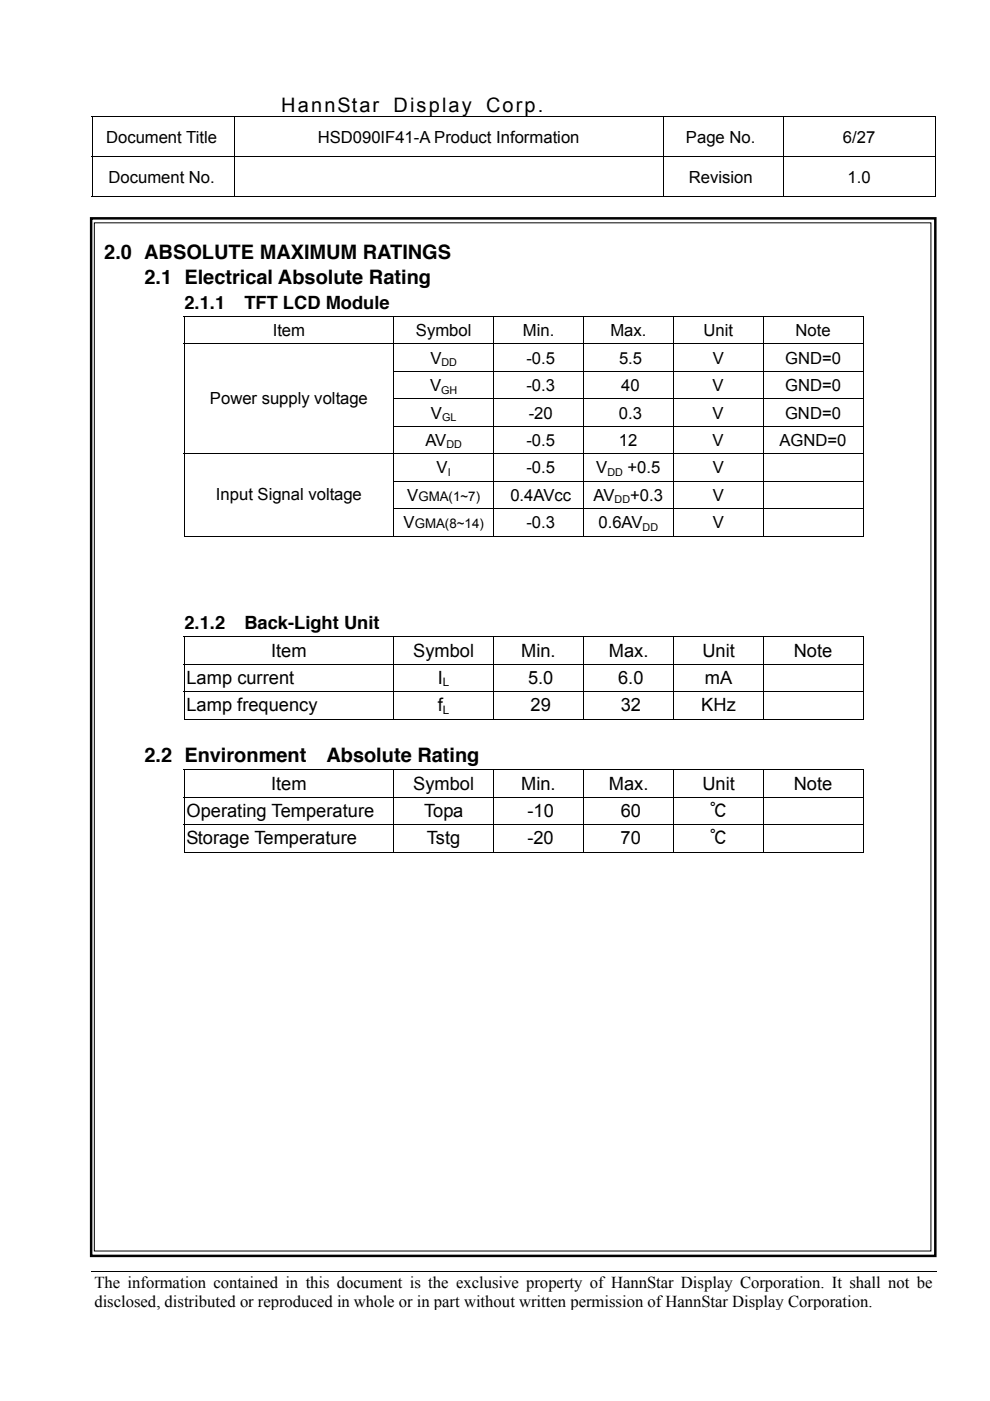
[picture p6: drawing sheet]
<svg xmlns="http://www.w3.org/2000/svg" width="210mm" height="297mm" viewBox="0 0 210 297" stroke-linecap="round" stroke-linejoin="round" font-family="sans-serif">
<defs><g id="words">
<g font-size="4.2">
<text x="59.6" y="23.7">HannStar</text>
<text x="83.5" y="23.7">Display</text>
<text x="103.1" y="23.7">Corp.</text>
<text x="22.1" y="54.9">2.0 ABSOLUTE MAXIMUM RATINGS</text>
<text x="30.6" y="60.2">2.1 Electrical Absolute Rating</text>
<text x="30.6" y="161.6">2.2 Environment</text>
<text x="69.2" y="161.6">Absolute Rating</text>
</g>
<g font-size="3.9">
<text x="39.1" y="65.5">2.1.1</text>
<text x="51.8" y="65.5">TFT LCD Module</text>
<text x="39.1" y="133.4">2.1.2</text>
<text x="51.8" y="133.4">Back-Light Unit</text>
<text x="57.5" y="139.2">Item</text>
<text x="87.6" y="139.2">Symbol</text>
<text x="110.5" y="139.2">Min.</text>
<text x="129.1" y="139.2">Max.</text>
<text x="148.9" y="139.2">Unit</text>
<text x="168.3" y="139.2">Note</text>
<text x="39.5" y="145">Lamp current</text>
<text x="92.8" y="145">I</text>
<text x="112" y="145">5.0</text>
<text x="131.1" y="145">6.0</text>
<text x="149.4" y="145">mA</text>
<text x="39.5" y="150.8">Lamp frequency</text>
<text x="92.8" y="150.8">f</text>
<text x="112.5" y="150.8">29</text>
<text x="131.6" y="150.8">32</text>
<text x="148.7" y="150.8">KHz</text>
<text x="57.5" y="167.4">Item</text>
<text x="87.6" y="167.4">Symbol</text>
<text x="110.5" y="167.4">Min.</text>
<text x="129.1" y="167.4">Max.</text>
<text x="148.9" y="167.4">Unit</text>
<text x="168.3" y="167.4">Note</text>
<text x="39.5" y="173.2">Operating Temperature</text>
<text x="89.9" y="173.2">Topa</text>
<text x="111.8" y="173.2">-10</text>
<text x="131.6" y="173.2">60</text>
<text x="150.4" y="173.2">℃</text>
<text x="39.5" y="179">Storage Temperature</text>
<text x="90.5" y="179">Tstg</text>
<text x="111.8" y="179">-20</text>
<text x="131.6" y="179">70</text>
<text x="150.4" y="179">℃</text>
</g>
<g font-size="3.5">
<text x="22.5" y="30.2">Document Title</text>
<text x="67.4" y="30.2">HSD090IF41-A Product Information</text>
<text x="145.4" y="30.2">Page No.</text>
<text x="178.7" y="30.2">6/27</text>
<text x="23" y="38.7">Document No.</text>
<text x="146" y="38.7">Revision</text>
<text x="179.7" y="38.7">1.0</text>
<text x="57.8" y="71.3">Item</text>
<text x="88.2" y="71.3">Symbol</text>
<text x="110.9" y="71.3">Min.</text>
<text x="129.4" y="71.3">Max.</text>
<text x="149.2" y="71.3">Unit</text>
<text x="168.7" y="71.3">Note</text>
<text x="91.2" y="77.1">V</text>
<text x="111.6" y="77.1">-0.5</text>
<text x="131.2" y="77.1">5.5</text>
<text x="151.1" y="77.1">V</text>
<text x="166.5" y="77.1">GND=0</text>
<text x="91.2" y="82.9">V</text>
<text x="111.6" y="82.9">-0.3</text>
<text x="131.7" y="82.9">40</text>
<text x="151.1" y="82.9">V</text>
<text x="166.5" y="82.9">GND=0</text>
<text x="44.5" y="85.7">Power supply voltage</text>
<text x="91.4" y="88.7">V</text>
<text x="112.1" y="88.7">-20</text>
<text x="131.2" y="88.7">0.3</text>
<text x="151.1" y="88.7">V</text>
<text x="166.4" y="88.7">GND=0</text>
<text x="90.2" y="94.6">AV</text>
<text x="111.6" y="94.6">-0.5</text>
<text x="131.2" y="94.6">12</text>
<text x="151.1" y="94.6">V</text>
<text x="165.3" y="94.6">AGND=0</text>
<text x="92.6" y="100.4">V</text>
<text x="111.6" y="100.4">-0.5</text>
<text x="126.4" y="100.4">V</text>
<text x="133.1" y="100.4">+0.5</text>
<text x="151.1" y="100.4">V</text>
<text x="45.8" y="106.1">Input Signal voltage</text>
<text x="86.4" y="106.2">V</text>
<text x="108.2" y="106.2">0.4AVcc</text>
<text x="125.9" y="106.2">AV</text>
<text x="133.6" y="106.2">+0.3</text>
<text x="151.1" y="106.2">V</text>
<text x="85.6" y="112">V</text>
<text x="111.6" y="112">-0.3</text>
<text x="126.9" y="112">0.6AV</text>
<text x="151.1" y="112">V</text>
<text x="20" y="273">The information contained in this document is the exclusive property of HannStar Display Corporation. It shall not be</text>
<text x="20" y="277">disclosed, distributed or reproduced in whole or in part without written permission of HannStar Display Corporation.</text>
</g>
<g font-size="2.8">
<text x="88.7" y="106.2">GMA(1~7)</text>
<text x="87.9" y="112">GMA(8~14)</text>
</g>
<g font-size="2.5">
<text x="93.9" y="145.5">L</text>
<text x="93.9" y="151.4">L</text>
</g>
<g font-size="2.3">
<text x="93.6" y="77.6">DD</text>
<text x="93.5" y="83.4">GH</text>
<text x="93.7" y="89.3">GL</text>
<text x="94.6" y="95.1">DD</text>
<text x="94.9" y="100.9">I</text>
<text x="128.8" y="100.9">DD</text>
<text x="130.3" y="106.7">DD</text>
<text x="136.2" y="112.5">DD</text>
</g>
</g></defs>
<g fill="none" stroke="#000" stroke-width=".21">
<path d="M19.4 24.8h179M19.4 33.3h179M19.5 24.9v8.3M19.5 33.3v8.5M49.6 24.9v8.3M49.6 33.3v8.5M140.7 24.9v8.3M140.7 33.3v8.5M166.1 24.9v8.3M166.1 33.3v8.5M198.3 24.9v8.3M198.3 33.3v8.5"/>
<path d="M19.4 41.7h30.2M49.7 41.7h90.9M140.7 41.7h25.3M166.1 41.7h32.1M19.4 269.7h179.2"/>
</g>
<path d="M198.2 41.6h.2v.2h-.2z" fill="#000"/>
<g fill="#fff">
<path d="M19.4 277.9h179.1z"/>
<path d="M198.5 269.7l.1 8.2z"/>
<path d="M198.5 277.9h.1z"/>
</g>
<path d="M19.3 46.3h179v220h-179z" fill="none" stroke="#000" stroke-width=".53"/>
<path d="M20 47.2h177.4v218h-177.4z" fill-rule="evenodd" fill="#fff" stroke="#000" stroke-width=".21"/>
<g fill="#000">
<path d="M39 67h.1v.2h-.1zM39 78.7h.1v.1h-.1zM182.9 67h.2v.2h-.2zM39 84.5h.1v.1h-.1zM39 90.3h.1v.2h-.1zM39 101.9h.1v.2h-.1zM39 107.8h.1v.1h-.1zM182.9 113.6h.2v.2h-.2zM39 134.9h.1v.2h-.1zM182.9 134.9h.2v.2h-.2zM182.9 152.4h.2v.2h-.2zM39 163.2h.1v.1h-.1z"/>
<path d="M182.9 163.2h.2v.1h-.2zM182.9 180.6h.2v.2h-.2z"/>
</g>
<g fill="none" stroke="#000" stroke-width=".21">
<path d="M39 67.1h144.1M39 72.9h144.1M39.1 67.2v5.6M39.1 73v5.7M39.1 78.8v5.7M83.4 78.7h99.7M83.5 67.2v5.6M83.5 73v5.7M83.5 78.8v5.7M104.7 67.2v5.6M104.7 73v5.7M104.7 78.8v5.7"/>
<path d="M123.7 67.2v5.6M123.7 73v5.7M123.7 78.8v5.7M142.8 67.2v5.6M142.8 73v5.7M142.8 78.8v5.7M161.8 67.2v5.6M161.8 73v5.7M161.8 78.8v5.7M183 67.2v5.6M183 73v5.7M183 78.8v5.7"/>
<path d="M39 96.2h144.1M39.1 84.6v5.7M39.1 90.5v5.6M39.1 96.3v5.6M83.4 84.6h99.7M83.4 90.4h99.7M83.5 84.6v5.7M83.5 90.5v5.6M83.5 96.3v5.6M104.7 84.6v5.7M104.7 90.5v5.6M104.7 96.3v5.6"/>
<path d="M123.7 84.6v5.7M123.7 90.5v5.6M123.7 96.3v5.6M142.8 84.6v5.7M142.8 90.5v5.6M142.8 96.3v5.6M161.8 84.6v5.7M161.8 90.5v5.6M161.8 96.3v5.6M183 84.6v5.7M183 90.5v5.6M183 96.3v5.6"/>
<path d="M39 113.7h44.4M39.1 102.1v5.7M39.1 107.9v5.9M83.4 102h99.7M83.4 107.8h99.7M83.5 102.1v5.7M83.5 107.9v5.9M83.6 113.7h21M104.7 102.1v5.7M104.7 107.9v5.9M104.8 113.7h18.8M123.7 102.1v5.7"/>
<path d="M123.7 107.9v5.9M123.8 113.7h18.9M142.8 102.1v5.7M142.8 107.9v5.9M142.9 113.7h18.8M161.8 102.1v5.7M161.8 107.9v5.9M161.9 113.7h21M183 102.1v5.7M183 107.9v5.9M39 135h144.1M39.1 135.1v5.7"/>
<path d="M83.5 135.1v5.7M104.7 135.1v5.7M123.7 135.1v5.7M142.9 135.1v5.7M161.8 135.1v5.7M183 135.1v5.7M39 140.8h144.1M39 146.7h144.1M39 152.5h44.4M39.1 140.9v5.7M39.1 146.7v5.9M83.5 140.9v5.7"/>
<path d="M83.5 146.7v5.9M83.6 152.5h21M104.7 140.9v5.7M104.7 146.7v5.9M104.8 152.5h18.8M123.7 140.9v5.7M123.7 146.7v5.9M123.8 152.5h19M142.9 140.9v5.7M142.9 146.7v5.9M143 152.5h18.7M161.8 140.9v5.7"/>
<path d="M161.8 146.7v5.9M161.9 152.5h21M183 140.9v5.7M183 146.7v5.9M39 163.2h144.1M39 169.1h144.1M39 174.9h144.1M39.1 163.3v5.7M39.1 169.1v5.7M39.1 175v5.8M83.5 163.3v5.7M83.5 169.1v5.7"/>
<path d="M83.5 175v5.8M104.7 163.3v5.7M104.7 169.1v5.7M104.7 175v5.8M123.7 163.3v5.7M123.7 169.1v5.7M123.7 175v5.8M142.9 163.3v5.7M142.9 169.1v5.7M142.9 175v5.8M161.8 163.3v5.7M161.8 169.1v5.7"/>
<path d="M161.8 175v5.8M183 163.3v5.7M183 169.1v5.7M183 175v5.8M39 180.7h44.4M83.6 180.7h21M104.8 180.7h18.8M123.8 180.7h19M143 180.7h18.7M161.9 180.7h21"/>
</g>
<use href="#words"/>
</svg>
